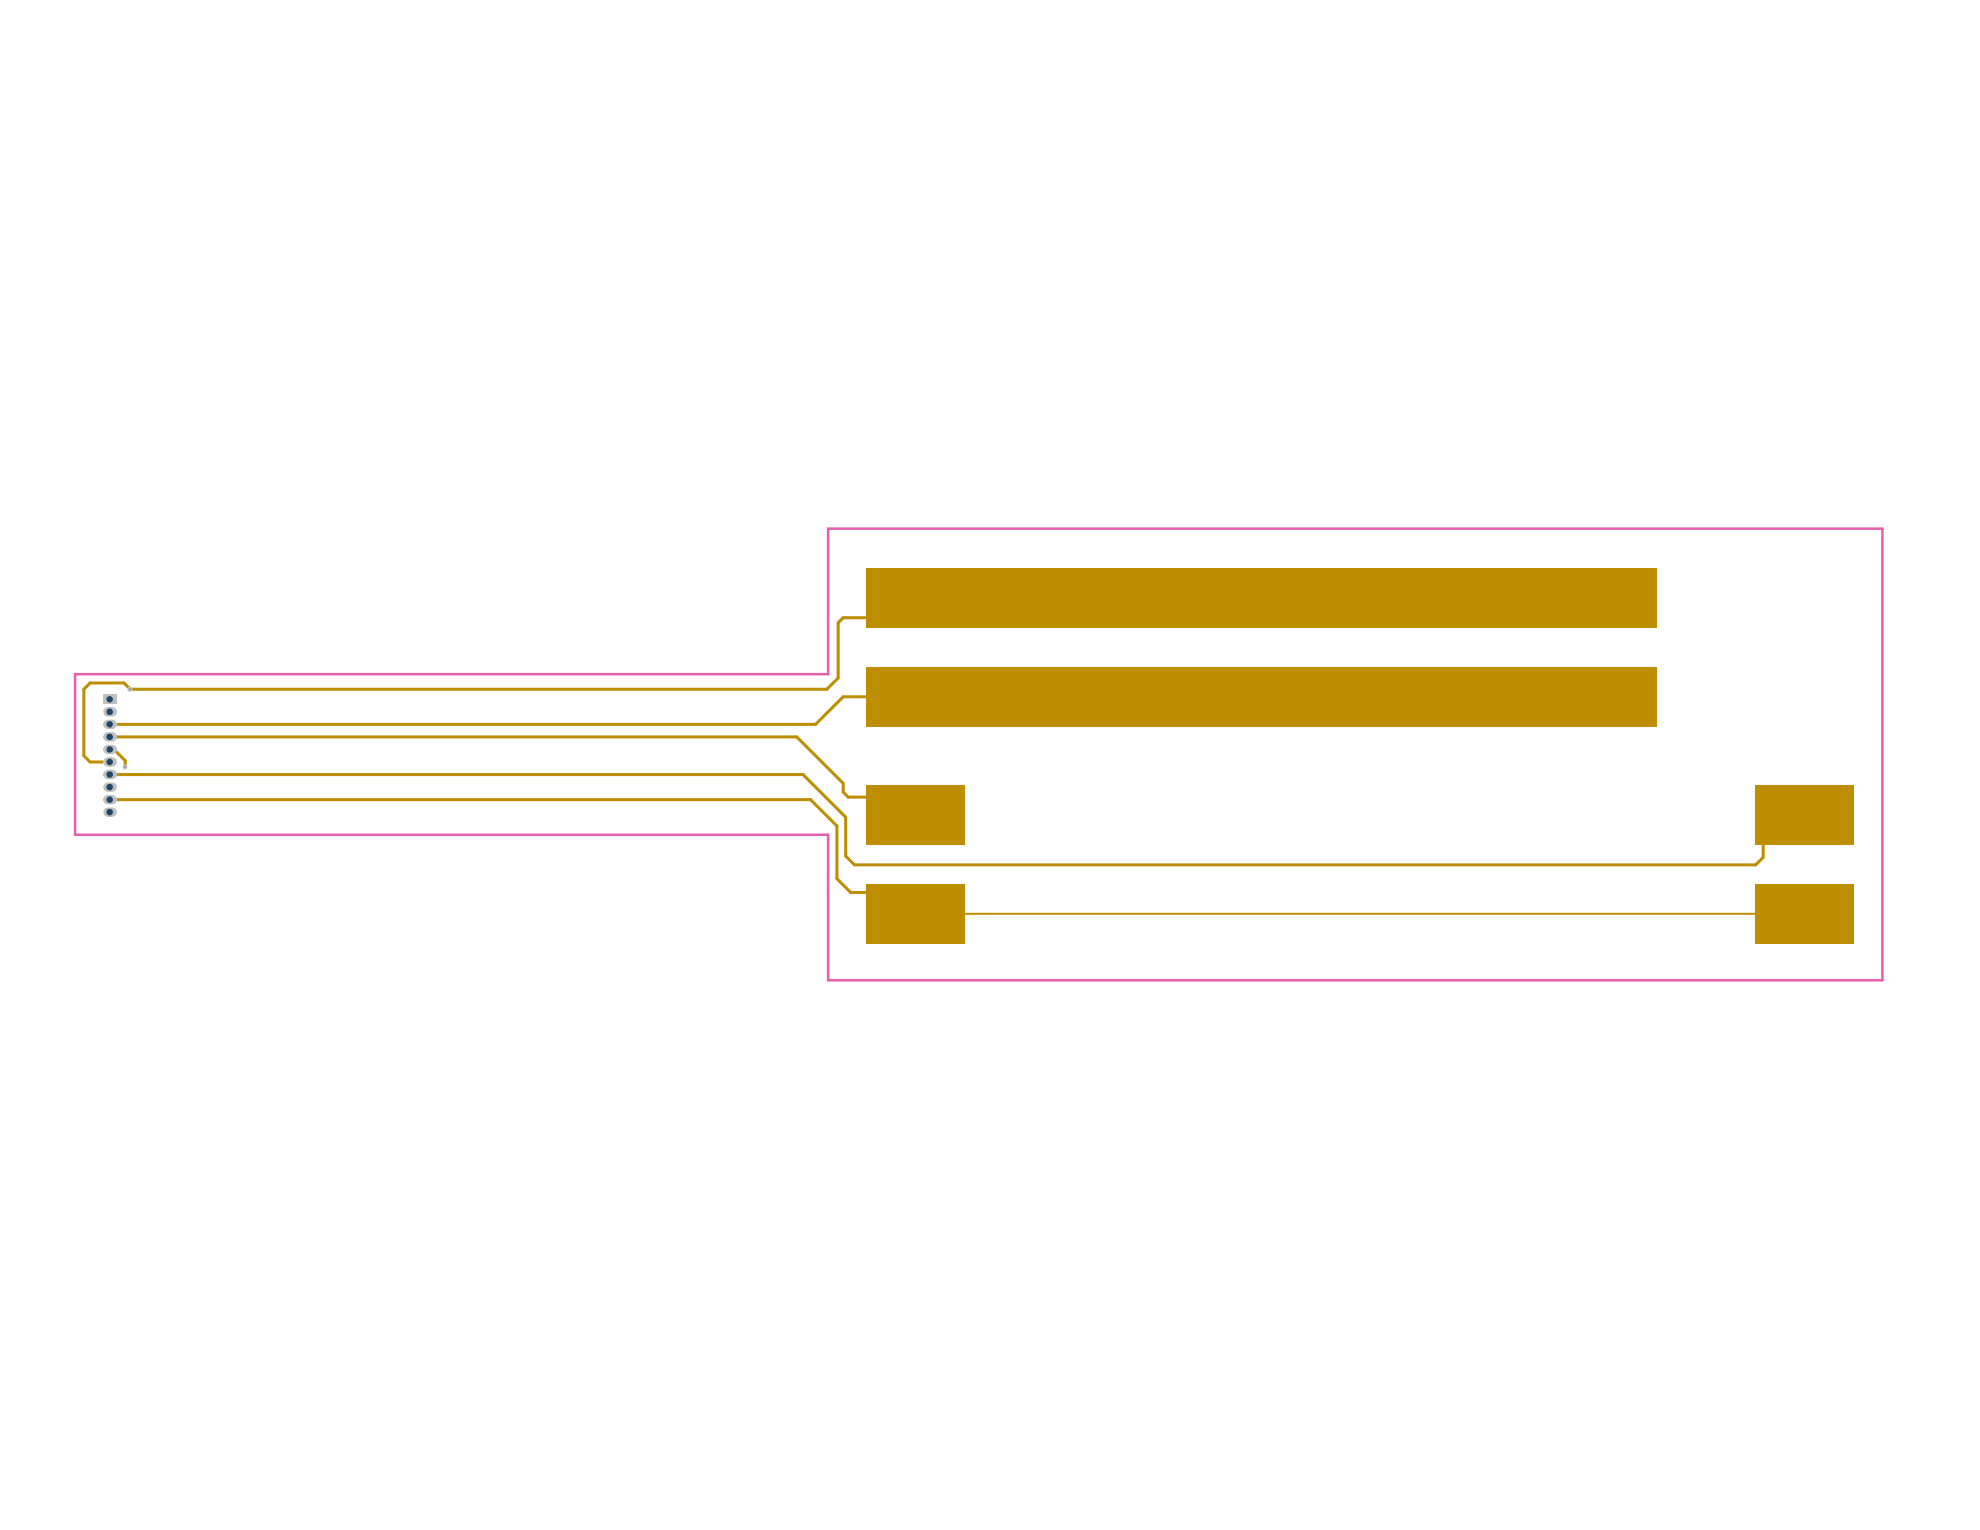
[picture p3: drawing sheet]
<svg xmlns="http://www.w3.org/2000/svg" width="279mm" height="216mm" viewBox="0 0 279 216" stroke-linecap="round" stroke-linejoin="round" font-family="sans-serif">
<path d="M10.6 95.1h106.3v-20.5h148.7v63.7h-148.7v-20.5h-106.3z" fill="none" stroke="#e85dac" stroke-width=".35"/>
<path d="M122.5 87.2h-3.5l-.7 .7v7.8l-1.6 1.6h-98.3l-.9-.9h-4.8l-.9 .9v9.3l.9 .9h2.1M122.5 98.3h-3.5l-3.9 3.9h-100.3M14.8 105.8h1.3l1.6 1.6v.8M14.8 104h97.6l6.6 6.5v1.3l.7 .7h3.2M14.8 112.8h99.6l3.7 3.8v7.4l1.9 1.9h2.9M14.8 109.3h98.5l6 6v5.5l1.3 1.2h127.1l1.1-1v-2.5" fill="none" stroke="#bc8e00" stroke-width=".42"/>
<path d="M135.3 128.9h114.2" fill="none" stroke="#bc8e00" stroke-width=".28"/>
<g fill="#bc8e00">
<path d="M122.2 124.8h13.9v8.3h-13.9z" fill-rule="evenodd"/>
<path d="M122.2 110.8h13.9v8.4h-13.9z" fill-rule="evenodd"/>
<path d="M247.7 124.8h13.9v8.3h-13.9z" fill-rule="evenodd"/>
<path d="M247.7 110.8h13.9v8.4h-13.9z" fill-rule="evenodd"/>
<path d="M122.2 80.2h111.5v8.3h-111.5z" fill-rule="evenodd"/>
<path d="M122.2 94.1h111.5v8.4h-111.5z" fill-rule="evenodd"/>
</g>
<circle cx="17.6" cy="108.2" r=".35" fill="#c0c0c0"/>
<circle cx="17.6" cy="108.2" r=".18" fill="#a6968d"/>
<circle cx="18.3" cy="97.3" r=".35" fill="#c0c0c0"/>
<circle cx="18.3" cy="97.3" r=".18" fill="#a6968d"/>
<path d="M15.2 114.6h.6" fill="none" stroke="#c0c0c0" stroke-width="1.3"/>
<circle cx="15.5" cy="114.6" r=".46" fill="#1f4769"/>
<path d="M15.2 109.3h.6" fill="none" stroke="#c0c0c0" stroke-width="1.3"/>
<circle cx="15.5" cy="109.3" r=".46" fill="#1f4769"/>
<path d="M15.2 105.8h.6" fill="none" stroke="#c0c0c0" stroke-width="1.3"/>
<circle cx="15.5" cy="105.8" r=".46" fill="#1f4769"/>
<path d="M15.2 104h.6" fill="none" stroke="#c0c0c0" stroke-width="1.3"/>
<circle cx="15.5" cy="104" r=".46" fill="#1f4769"/>
<path d="M15.2 100.4h.6" fill="none" stroke="#c0c0c0" stroke-width="1.3"/>
<circle cx="15.5" cy="100.4" r=".46" fill="#1f4769"/>
<path d="M15.2 107.5h.6" fill="none" stroke="#c0c0c0" stroke-width="1.3"/>
<circle cx="15.5" cy="107.5" r=".46" fill="#1f4769"/>
<path d="M15.2 111.1h.6" fill="none" stroke="#c0c0c0" stroke-width="1.3"/>
<circle cx="15.5" cy="111.1" r=".46" fill="#1f4769"/>
<path d="M15.2 112.8h.6" fill="none" stroke="#c0c0c0" stroke-width="1.3"/>
<circle cx="15.5" cy="112.8" r=".46" fill="#1f4769"/>
<path d="M14.5 98h2v1.3h-2z" fill-rule="evenodd" fill="#c0c0c0"/>
<circle cx="15.5" cy="98.7" r=".46" fill="#1f4769"/>
<path d="M15.2 102.2h.6" fill="none" stroke="#c0c0c0" stroke-width="1.3"/>
<circle cx="15.5" cy="102.2" r=".46" fill="#1f4769"/>
</svg>
